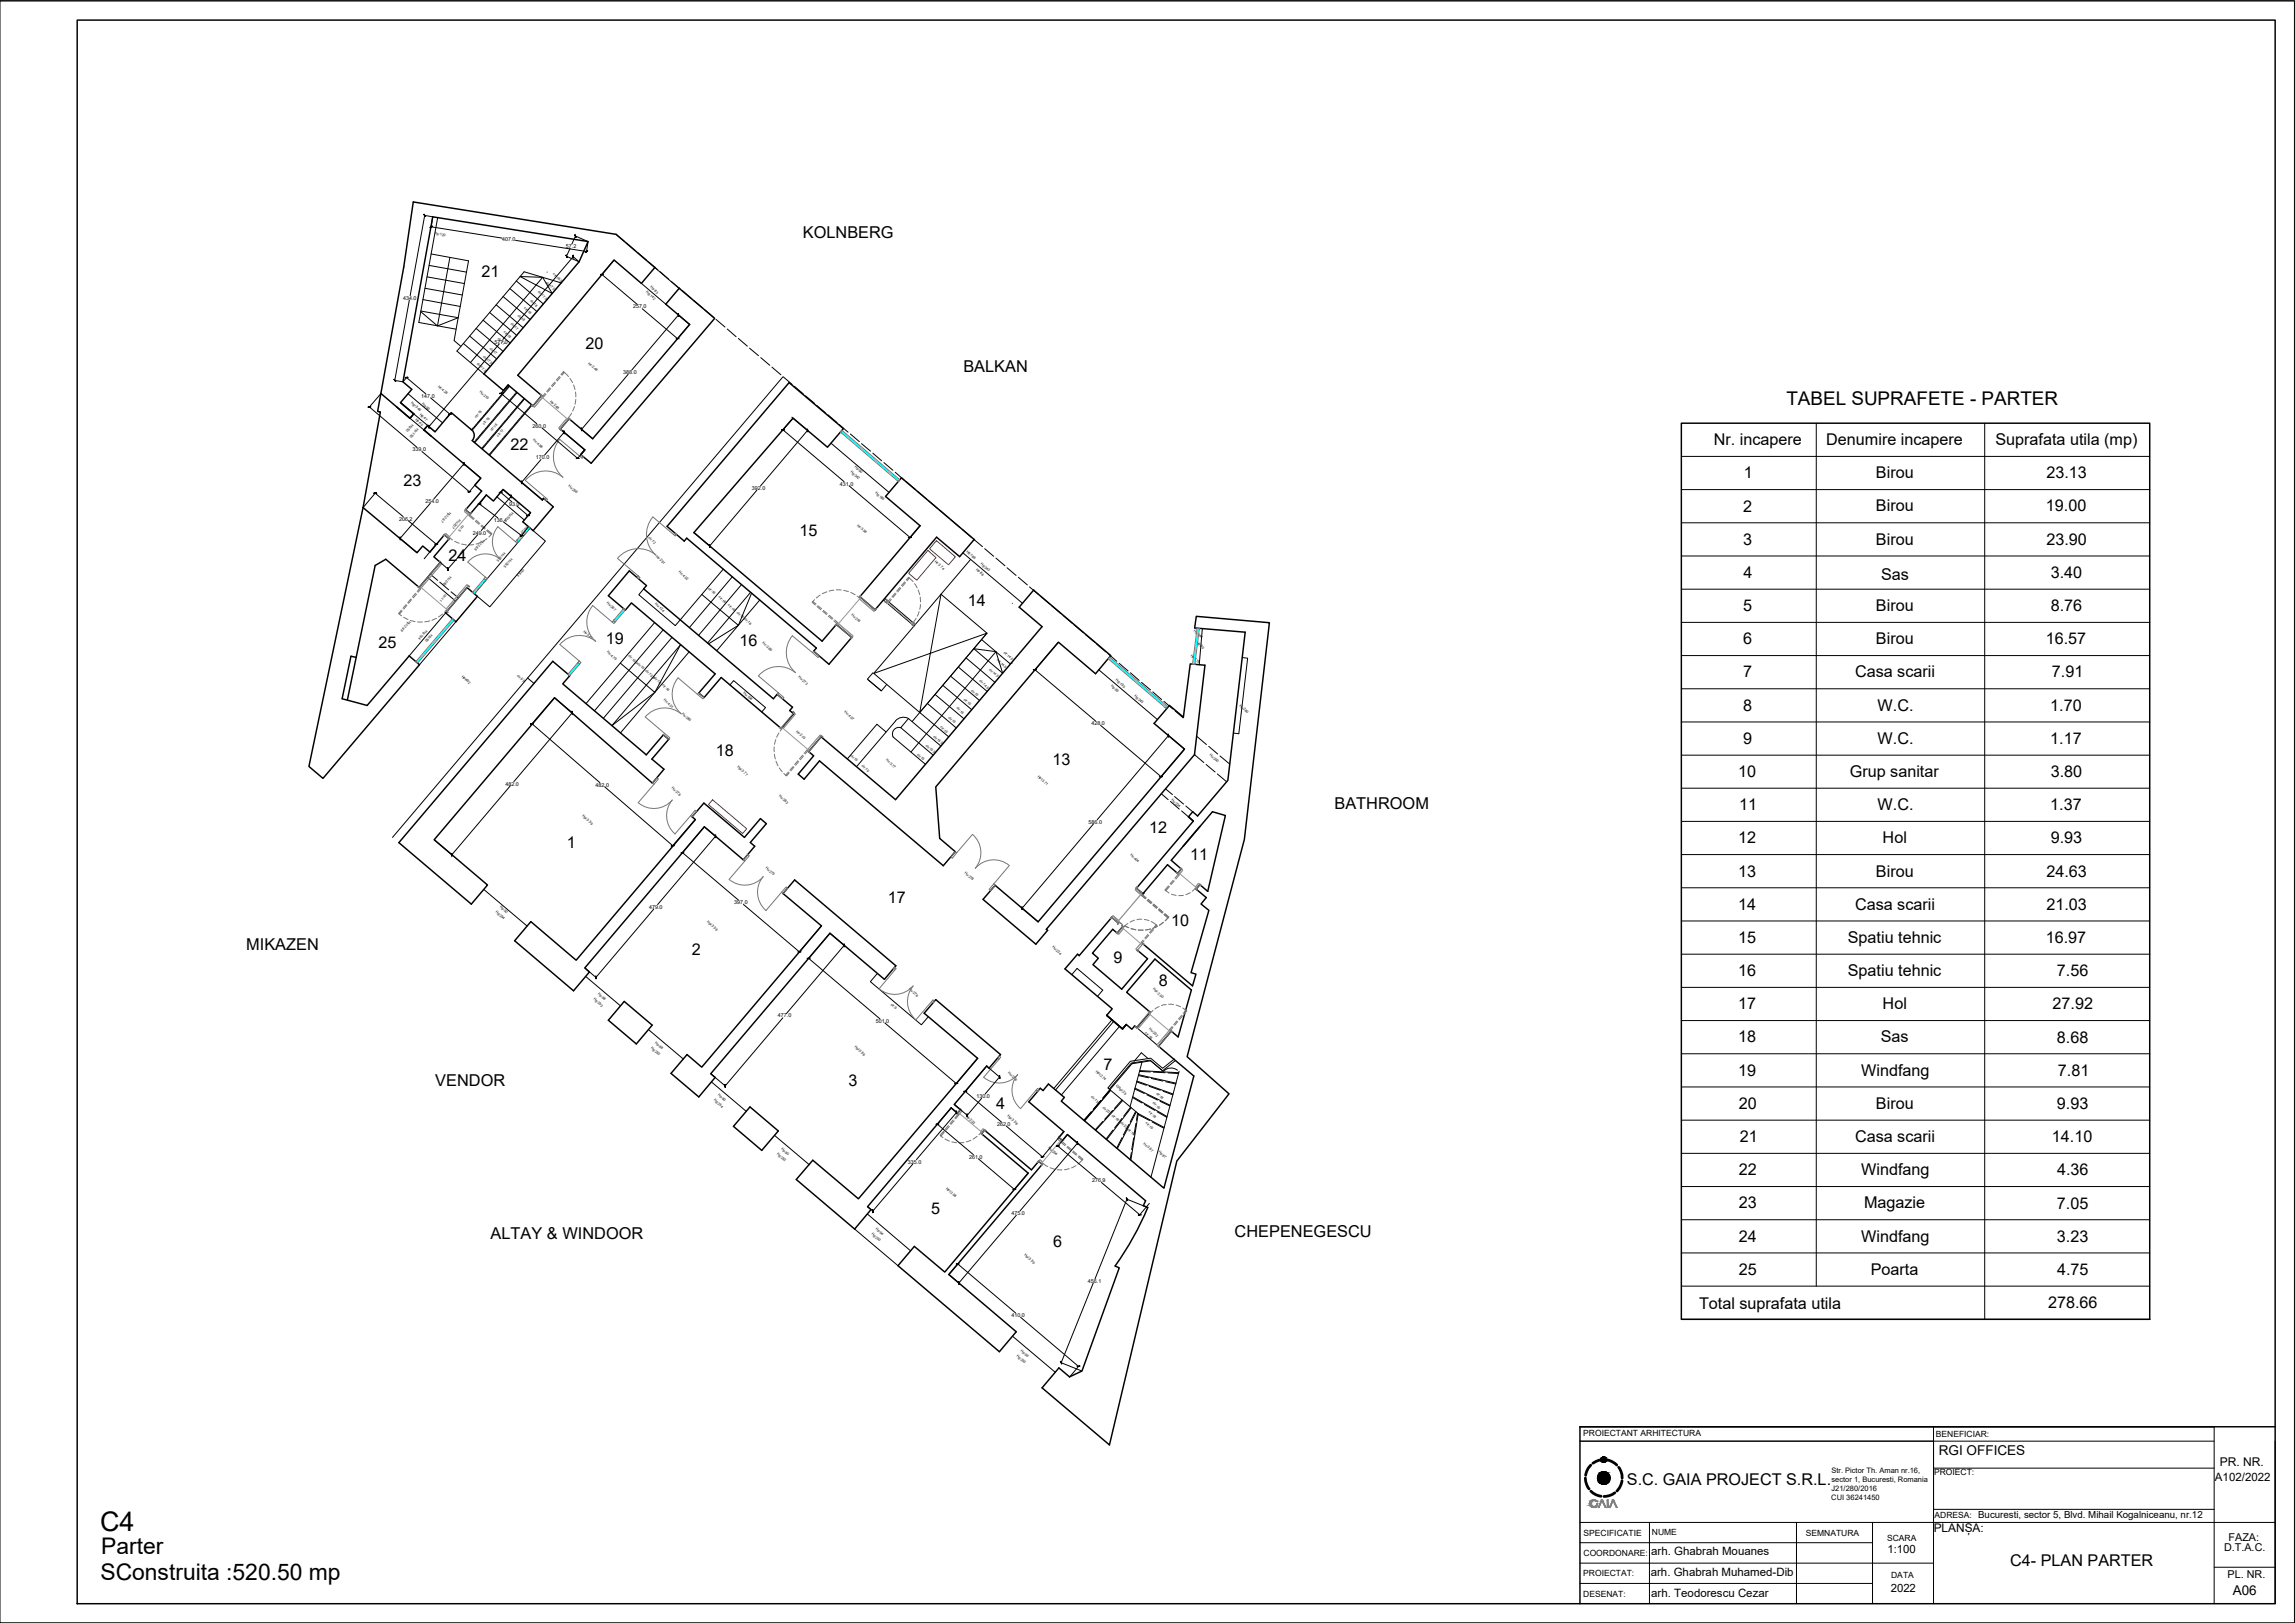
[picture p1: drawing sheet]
<svg xmlns="http://www.w3.org/2000/svg" width="594mm" height="420mm" viewBox="0 0 594 420" stroke-linecap="round" stroke-linejoin="round" font-family="sans-serif">
<defs><g id="words">
<text font-size="7" x="25.9" y="396.3">C4</text>
<g font-size="5.9">
<text x="26.2" y="402.3">Parter</text>
<text x="26" y="409.2">SConstruita :520.50 mp</text>
</g>
<text font-size="4.9" x="462.4" y="104.9">TABEL SUPRAFETE - PARTER</text>
<g font-size="4.2">
<text x="207.8" y="61.7">KOLNBERG</text>
<text x="124.7" y="71.8">21</text>
<text x="151.6" y="90.4">20</text>
<text x="249.4" y="96.3">BALKAN</text>
<text x="132.1" y="116.6">22</text>
<text x="443.6" y="115.2">Nr. incapere</text>
<text x="472.7" y="115.2">Denumire incapere</text>
<text x="516.5" y="115.2">Suprafata utila (mp)</text>
<text x="104.5" y="125.9">23</text>
<text x="451.4" y="123.8">1</text>
<text x="485.6" y="123.8">Birou</text>
<text x="529.7" y="123.8">23.13</text>
<text x="451.3" y="132.4">2</text>
<text x="485.6" y="132.4">Birou</text>
<text x="529.6" y="132.4">19.00</text>
<text x="206.9" y="138.8">15</text>
<text x="451.2" y="141">3</text>
<text x="485.6" y="141">Birou</text>
<text x="529.7" y="141">23.90</text>
<text x="116.1" y="145.3">24</text>
<text x="451.3" y="149.6">4</text>
<text x="530.9" y="149.6">3.40</text>
<text x="486.9" y="150.1">Sas</text>
<text x="250.6" y="156.9">14</text>
<text x="451.2" y="158.2">5</text>
<text x="485.6" y="158.2">Birou</text>
<text x="530.9" y="158.2">8.76</text>
<text x="98" y="167.6">25</text>
<text x="156.8" y="166.8">19</text>
<text x="191.4" y="167.3">16</text>
<text x="451.2" y="166.8">6</text>
<text x="485.6" y="166.8">Birou</text>
<text x="529.5" y="166.8">16.57</text>
<text x="451.2" y="175.3">7</text>
<text x="480.2" y="175.4">Casa scarii</text>
<text x="531.2" y="175.3">7.91</text>
<text x="451.2" y="183.9">8</text>
<text x="486" y="184">W.C.</text>
<text x="530.7" y="183.9">1.70</text>
<text x="185.3" y="195.8">18</text>
<text x="451.2" y="192.5">9</text>
<text x="486" y="192.6">W.C.</text>
<text x="530.7" y="192.5">1.17</text>
<text x="272.4" y="198.2">13</text>
<text x="449.9" y="201.1">10</text>
<text x="478.8" y="201.2">Grup sanitar</text>
<text x="530.9" y="201.1">3.80</text>
<text x="345.4" y="209.5">BATHROOM</text>
<text x="450.2" y="209.7">11</text>
<text x="486" y="209.8">W.C.</text>
<text x="530.7" y="209.7">1.37</text>
<text x="297.5" y="215.6">12</text>
<text x="146.7" y="219.4">1</text>
<text x="450" y="218.3">12</text>
<text x="487.3" y="218.3">Hol</text>
<text x="530.9" y="218.3">9.93</text>
<text x="308.1" y="222.8">11</text>
<text x="449.9" y="226.9">13</text>
<text x="485.6" y="226.9">Birou</text>
<text x="529.7" y="226.9">24.63</text>
<text x="229.8" y="233.9">17</text>
<text x="303.1" y="239.8">10</text>
<text x="449.9" y="235.5">14</text>
<text x="480.2" y="235.5">Casa scarii</text>
<text x="529.7" y="235.5">21.03</text>
<text x="63.7" y="245.9">MIKAZEN</text>
<text x="449.9" y="244.1">15</text>
<text x="478.3" y="244.1">Spatiu tehnic</text>
<text x="529.5" y="244.1">16.97</text>
<text x="179.1" y="247.1">2</text>
<text x="288.2" y="249.3">9</text>
<text x="300" y="255.3">8</text>
<text x="449.9" y="252.7">16</text>
<text x="478.3" y="252.7">Spatiu tehnic</text>
<text x="532.4" y="252.7">7.56</text>
<text x="449.9" y="261.3">17</text>
<text x="487.3" y="261.2">Hol</text>
<text x="531.3" y="261.3">27.92</text>
<text x="449.9" y="269.9">18</text>
<text x="486.9" y="269.9">Sas</text>
<text x="532.5" y="269.9">8.68</text>
<text x="112.7" y="281">VENDOR</text>
<text x="219.6" y="281.2">3</text>
<text x="285.7" y="276.9">7</text>
<text x="449.9" y="278.5">19</text>
<text x="481.8" y="278.5">Windfang</text>
<text x="532.7" y="278.5">7.81</text>
<text x="257.9" y="287.1">4</text>
<text x="450.1" y="287.1">20</text>
<text x="485.6" y="287">Birou</text>
<text x="532.5" y="287.1">9.93</text>
<text x="450.4" y="295.7">21</text>
<text x="480.2" y="295.7">Casa scarii</text>
<text x="531.2" y="295.7">14.10</text>
<text x="450.1" y="304.2">22</text>
<text x="481.8" y="304.2">Windfang</text>
<text x="532.5" y="304.3">4.36</text>
<text x="241" y="314.3">5</text>
<text x="450.1" y="312.8">23</text>
<text x="482.5" y="312.8">Magazie</text>
<text x="532.4" y="312.9">7.05</text>
<text x="127" y="320.7">ALTAY &amp; WINDOOR</text>
<text x="272.6" y="322.8">6</text>
<text x="319.6" y="320.3">CHEPENEGESCU</text>
<text x="450.1" y="321.4">24</text>
<text x="481.8" y="321.4">Windfang</text>
<text x="532.5" y="321.5">3.23</text>
<text x="484.3" y="330">Poarta</text>
<text x="450.1" y="330">25</text>
<text x="532.5" y="330">4.75</text>
<text x="439.8" y="338.9">Total suprafata utila</text>
<text x="530.1" y="338.6">278.66</text>
<text x="421.1" y="384.5">S.C. GAIA PROJECT S.R.L.</text>
<text x="520.4" y="405.4">C4- PLAN PARTER</text>
</g>
<g font-size="3.5">
<text x="501.9" y="376.6">RGI OFFICES</text>
<text x="578" y="413">A06</text>
</g>
<g font-size="3.1">
<text x="574.6" y="379.4">PR. NR.</text>
<text x="500.5" y="396.7">PLANȘA:</text>
</g>
<g font-size="3">
<text x="573.4" y="383.4">A102/2022</text>
<text x="427.4" y="402.6">arh. Ghabrah Mouanes</text>
<text x="427.3" y="408">arh. Ghabrah Muhamed-Dib</text>
<text x="427.4" y="413.6">arh. Teodorescu Cezar</text>
</g>
<g font-size="2.9">
<text x="488.6" y="402">1:100</text>
<text x="489.4" y="412.2">2022</text>
</g>
<g font-size="2.8">
<text x="575.7" y="401.5">D.T.A.C.</text>
<text x="576.9" y="398.8">FAZA:</text>
<text x="576.6" y="408.4">PL. NR.</text>
</g>
<text font-size="2.5" x="512.1" y="393.1">Bucuresti, sector 5, Blvd. Mihail Kogalniceanu, nr.12</text>
<g font-size="2.2">
<text x="409.8" y="371.7">PROIECTANT ARHITECTURA</text>
<text x="501.1" y="371.9">BENEFICIAR:</text>
<text x="500.6" y="381.9">PROIECT:</text>
<text x="500.8" y="392.9">ADRESA:</text>
<text x="409.9" y="397.6">SPECIFICATIE</text>
<text x="427.6" y="397.5">NUME</text>
<text x="467.4" y="397.6">SEMNATURA</text>
<text x="488.5" y="398.8">SCARA</text>
<text x="409.9" y="402.8">COORDONARE:</text>
<text x="409.8" y="413.3">DESENAT:</text>
<text x="409.8" y="408.1">PROIECTAT:</text>
<text x="489.5" y="408.5">DATA</text>
</g>
<g font-size="1.9">
<text x="474.1" y="381.3">Str. Pictor Th. Aman nr.16,</text>
<text x="474.1" y="383.7">sector 1, Bucuresti, Romania</text>
<text x="474" y="388.3">CUI 36241450</text>
<text x="474.1" y="386">J21/280/2016</text>
</g>
<g font-size="1.4">
<text x="130" y="62.4">407.0</text>
<text x="146.5" y="64.2">57.2</text>
<text x="104.4" y="77.6">434.0</text>
<text x="163.9" y="79.8">257.0</text>
<text x="128" y="88.9">577.0</text>
<text x="161.3" y="96.9">388.0</text>
<text x="109.1" y="103">147.0</text>
<text x="137.9" y="110.7">260.0</text>
<text x="106.8" y="116.8">339.0</text>
<text x="138.7" y="118.9">170.0</text>
<text x="217.4" y="125.7">431.0</text>
<text x="110.1" y="130.2">254.0</text>
<text x="131.8" y="130.9">93.0</text>
<text x="194.6" y="126.9">392.0</text>
<text x="103.3" y="134.7">206.2</text>
<text x="127.8" y="135">136.4</text>
<text x="122.4" y="138.4">249.0</text>
<text x="282.5" y="187.7">428.0</text>
<text x="130.8" y="203.4">482.0</text>
<text x="154.2" y="203.7">482.0</text>
<text x="281.8" y="213.3">586.0</text>
<text x="168" y="235.2">479.0</text>
<text x="190.1" y="234.1">397.0</text>
<text x="201.4" y="263.4">477.0</text>
<text x="226.7" y="264.8">501.0</text>
<text x="252.8" y="284.3">130.0</text>
<text x="258.1" y="291.5">262.0</text>
<text x="250.9" y="300">261.0</text>
<text x="235" y="301.2">335.0</text>
<text x="282.7" y="306.1">276.9</text>
<text x="261.8" y="314.5">475.0</text>
<text x="281.6" y="332.1">456.1</text>
<text x="261.8" y="341">410.0</text>
</g>
<g font-size=".9">
<text x="112.6" y="60.7" transform="rotate(10 112.6 60.7)">hp:120</text>
<text x="143.1" y="71" transform="rotate(43 143.1 71)">ctr:16.5</text>
<text x="137.2" y="77.9" transform="rotate(43 137.2 77.9)">ctr:18</text>
<text x="139.2" y="75.6" transform="rotate(43 139.2 75.6)">ctr:17.5</text>
<text x="141.2" y="73.2" transform="rotate(43 141.2 73.2)">ctr:17.5</text>
<text x="167.2" y="75.7" transform="rotate(43 167.2 75.7)">Hg:142</text>
<text x="168.3" y="74.4" transform="rotate(44 168.3 74.4)">Hp:83</text>
<text x="132.2" y="83.9" transform="rotate(43 132.2 83.9)">ctr:17</text>
<text x="133.9" y="81.7" transform="rotate(43 133.9 81.7)">ctr:18</text>
<text x="135.6" y="79.8" transform="rotate(43 135.6 79.8)">ctr:18</text>
<text x="128.8" y="87.8" transform="rotate(43 128.8 87.8)">ctr:17</text>
<text x="130.3" y="86.1" transform="rotate(43 130.3 86.1)">ctr:18</text>
<text x="123.4" y="94.2" transform="rotate(43 123.4 94.2)">ctr:17.5</text>
<text x="125" y="92.4" transform="rotate(43 125 92.4)">ctr:17.5</text>
<text x="126.7" y="90.3" transform="rotate(43 126.7 90.3)">ctr:17</text>
<text x="152.2" y="94.1" transform="rotate(43 152.2 94.1)">Hc:2.48</text>
<text x="113.3" y="100.1" transform="rotate(43 113.3 100.1)">Hc:4.26</text>
<text x="124.1" y="101.4" transform="rotate(43 124.1 101.4)">Hu:219</text>
<text x="106.3" y="104.3" transform="rotate(43 106.3 104.3)">Hgr:346</text>
<text x="108.6" y="107.3" transform="rotate(43 108.6 107.3)">Hg:47</text>
<text x="109.2" y="104.6" transform="rotate(43 109.2 104.6)">Hp:90</text>
<text x="142.3" y="104" transform="rotate(43 142.3 104)">Hu:248</text>
<text x="106.7" y="109.8" transform="rotate(134 106.7 109.8)">Hg:50</text>
<text x="107.4" y="108.6" transform="rotate(44 107.4 108.6)">Hp:40</text>
<text x="108" y="110.9" transform="rotate(133 108 110.9)">Hp:192</text>
<text x="123.3" y="108.2" transform="rotate(-47 123.3 108.2)">ctr:16</text>
<text x="125.3" y="109.9" transform="rotate(-47 125.3 109.9)">ctr:16</text>
<text x="127.3" y="111.6" transform="rotate(-47 127.3 111.6)">ctr:16</text>
<text x="129" y="113.1" transform="rotate(-47 129 113.1)">ctr:17</text>
<text x="138" y="113.9" transform="rotate(43 138 113.9)">Hc:4.88</text>
<text x="147.1" y="125.8" transform="rotate(43 147.1 125.8)">Hu:295</text>
<text x="220.1" y="122.2" transform="rotate(43 220.1 122.2)">Hg:242</text>
<text x="221.2" y="120.9" transform="rotate(43 221.2 120.9)">Hp:90</text>
<text x="226.5" y="127.6" transform="rotate(43 226.5 127.6)">Hg:185</text>
<text x="116.5" y="132.5" transform="rotate(134 116.5 132.5)">Hpl:2.67</text>
<text x="118.9" y="134.3" transform="rotate(133 118.9 134.3)">Hu:207</text>
<text x="119.8" y="135.9" transform="rotate(133 119.8 135.9)">ctr:5</text>
<text x="132.5" y="132.5" transform="rotate(133 132.5 132.5)">Hp:57</text>
<text x="136.3" y="136.1" transform="rotate(133 136.3 136.1)">Hu:271</text>
<text x="221.8" y="136.1" transform="rotate(43 221.8 136.1)">Hc:3.58</text>
<text x="125.1" y="139.7" transform="rotate(133 125.1 139.7)">Hpl:3.66</text>
<text x="130.5" y="142.9" transform="rotate(133 130.5 142.9)">Hu:345</text>
<text x="167.8" y="139.3" transform="rotate(43 167.8 139.3)">ctr:12</text>
<text x="250.1" y="142.8" transform="rotate(43 250.1 142.8)">Hg:186</text>
<text x="116.5" y="149.2" transform="rotate(133 116.5 149.2)">Hu:280</text>
<text x="132.3" y="144.4" transform="rotate(133 132.3 144.4)">Hu:255</text>
<text x="135.4" y="147.2" transform="rotate(133 135.4 147.2)">ctr:6.5</text>
<text x="169.8" y="144.1" transform="rotate(43 169.8 144.1)">Hu:291</text>
<text x="175.6" y="148.1" transform="rotate(43 175.6 148.1)">Hc:4.52</text>
<text x="241.9" y="145.4" transform="rotate(43 241.9 145.4)">Hc:3.74</text>
<text x="252.6" y="147.5" transform="rotate(43 252.6 147.5)">Hp:88</text>
<text x="253.8" y="146" transform="rotate(43 253.8 146)">Hg:243</text>
<text x="115.3" y="153.7" transform="rotate(133 115.3 153.7)">ctr:11</text>
<text x="183.3" y="152.4" transform="rotate(43 183.3 152.4)">ctr:16</text>
<text x="186" y="154.6" transform="rotate(43 186 154.6)">ctr:16</text>
<text x="106" y="160.7" transform="rotate(133 106 160.7)">Hpl:2.99</text>
<text x="157" y="156.2" transform="rotate(43 157 156.2)">Hu:267</text>
<text x="169.5" y="156.4" transform="rotate(43 169.5 156.4)">Hu:124</text>
<text x="188.4" y="156.7" transform="rotate(43 188.4 156.7)">ctr:16</text>
<text x="190.7" y="158.6" transform="rotate(43 190.7 158.6)">ctr:16 ctr:16</text>
<text x="220.3" y="159.2" transform="rotate(43 220.3 159.2)">Hu:216</text>
<text x="110.3" y="163" transform="rotate(133 110.3 163)">Hg:194</text>
<text x="111.6" y="164.1" transform="rotate(133 111.6 164.1)">Hp:90</text>
<text x="150.9" y="163.5" transform="rotate(43 150.9 163.5)">Hu:341</text>
<text x="197.3" y="166.5" transform="rotate(43 197.3 166.5)">Hc:3.69</text>
<text x="308.9" y="163.3" transform="rotate(43 308.9 163.3)">Hp:244</text>
<text x="309.7" y="166.4" transform="rotate(44 309.7 166.4)">Hg:90</text>
<text x="157.1" y="168.8" transform="rotate(43 157.1 168.8)">Hc:4.79</text>
<text x="162.6" y="169.9" transform="rotate(43 162.6 169.9)">ctr:15.5ctr:15</text>
<text x="167" y="173.7" transform="rotate(43 167 173.7)">ctr:15.5ctr:16</text>
<text x="256" y="173.4" transform="rotate(43 256 173.4)">ctr:14.5</text>
<text x="258.1" y="170.9" transform="rotate(43 258.1 170.9)">ctr:14.5</text>
<text x="259.8" y="169" transform="rotate(43 259.8 169)">ctr:14.5</text>
<text x="308.1" y="169.8" transform="rotate(43 308.1 169.8)">Hp:178</text>
<text x="119.4" y="175.1" transform="rotate(44 119.4 175.1)">Hpl492</text>
<text x="133.8" y="175" transform="rotate(44 133.8 175)">ctr:5.5</text>
<text x="171.4" y="177.4" transform="rotate(43 171.4 177.4)">ctr:16</text>
<text x="192.4" y="179.4" transform="rotate(43 192.4 179.4)">Hu:108</text>
<text x="206.6" y="175.3" transform="rotate(43 206.6 175.3)">Hu:273</text>
<text x="251.3" y="178.9" transform="rotate(43 251.3 178.9)">ctr:15</text>
<text x="253.5" y="176.3" transform="rotate(43 253.5 176.3)">ctr:14.5</text>
<text x="287.5" y="177.6" transform="rotate(44 287.5 177.6)">Hp:85</text>
<text x="288.8" y="176.1" transform="rotate(43 288.8 176.1)">Hg:190</text>
<text x="171.8" y="181.3" transform="rotate(43 171.8 181.3)">Hc:4.01</text>
<text x="176.5" y="184.8" transform="rotate(43 176.5 184.8)">Hu:280</text>
<text x="218.5" y="184.4" transform="rotate(43 218.5 184.4)">Hc:4.07</text>
<text x="245.4" y="185.8" transform="rotate(43 245.4 185.8)">ctr:15</text>
<text x="247.6" y="183.3" transform="rotate(44 247.6 183.3)">ctr:15</text>
<text x="249.4" y="181.1" transform="rotate(43 249.4 181.1)">ctr:15</text>
<text x="293.6" y="180.2" transform="rotate(43 293.6 180.2)">Hg:243</text>
<text x="320.8" y="182.7" transform="rotate(43 320.8 182.7)">Hu:280</text>
<text x="206" y="189.4" transform="rotate(43 206 189.4)">Hu:219</text>
<text x="241.6" y="190.7" transform="rotate(43 241.6 190.7)">ctr:15.5</text>
<text x="243.3" y="188.3" transform="rotate(43 243.3 188.3)">ctr:15</text>
<text x="220.1" y="195.6" transform="rotate(43 220.1 195.6)">ctr:15</text>
<text x="229.3" y="196.8" transform="rotate(43 229.3 196.8)">Hc:3.77</text>
<text x="237.3" y="195.4" transform="rotate(43 237.3 195.4)">ctr:15</text>
<text x="239.6" y="193.1" transform="rotate(43 239.6 193.1)">ctr:15.5</text>
<text x="313.1" y="195.5" transform="rotate(43 313.1 195.5)">Hu:390</text>
<text x="190.8" y="198.6" transform="rotate(43 190.8 198.6)">Hpl:3.77</text>
<text x="223" y="198.3" transform="rotate(43 223 198.3)">ctr:15</text>
<text x="268.6" y="201" transform="rotate(43 268.6 201)">Hpl:3.71</text>
<text x="173.8" y="204" transform="rotate(43 173.8 204)">Hu:276</text>
<text x="201.6" y="206.1" transform="rotate(43 201.6 206.1)">Hu:263</text>
<text x="303.1" y="207.1" transform="rotate(43 303.1 207.1)">Hu:224</text>
<text x="150.7" y="211.3" transform="rotate(43 150.7 211.3)">Hpl:3.59</text>
<text x="292.5" y="221.4" transform="rotate(44 292.5 221.4)">Hc:404</text>
<text x="198.1" y="224.7" transform="rotate(43 198.1 224.7)">Hu:275</text>
<text x="249.6" y="226" transform="rotate(43 249.6 226)">Hu:276</text>
<text x="128.3" y="236.1" transform="rotate(43 128.3 236.1)">Hg:254</text>
<text x="129.4" y="234.8" transform="rotate(44 129.4 234.8)">Hp:92</text>
<text x="183" y="238.7" transform="rotate(43 183 238.7)">Hpl:3.56</text>
<text x="272.3" y="245.2" transform="rotate(43 272.3 245.2)">Hu:224</text>
<text x="154.7" y="257.4" transform="rotate(43 154.7 257.4)">Hp:88</text>
<text x="235.2" y="256.1" transform="rotate(43 235.2 256.1)">Hu:276</text>
<text x="298.4" y="256.1" transform="rotate(43 298.4 256.1)">Hpl:2.50</text>
<text x="153.6" y="258.7" transform="rotate(43 153.6 258.7)">Hg:253</text>
<text x="230.5" y="260.1" transform="rotate(42 230.5 260.1)">ctr:9</text>
<text x="296.4" y="267.5" transform="rotate(43 296.4 267.5)">ctr:16</text>
<text x="297.4" y="266.4" transform="rotate(43 297.4 266.4)">Hu:202</text>
<text x="168.4" y="271.3" transform="rotate(43 168.4 271.3)">Hg:253</text>
<text x="169.5" y="270" transform="rotate(43 169.5 270)">Hp:88</text>
<text x="221.2" y="271.1" transform="rotate(43 221.2 271.1)">Hpl:3.66</text>
<text x="260.9" y="277.9" transform="rotate(43 260.9 277.9)">Hu:276</text>
<text x="283.6" y="277.4" transform="rotate(43 283.6 277.4)">Hpl:2.74</text>
<text x="288.8" y="281.2" transform="rotate(43 288.8 281.2)">GRpl:25</text>
<text x="184.7" y="284.9" transform="rotate(43 184.7 284.9)">Hg:254</text>
<text x="185.8" y="283.5" transform="rotate(43 185.8 283.5)">Hp:80</text>
<text x="282.4" y="284" transform="rotate(43 282.4 284)">ctr:13</text>
<text x="285.4" y="286.8" transform="rotate(43 285.4 286.8)">ctr:22</text>
<text x="297.3" y="288" transform="rotate(43 297.3 288)">ctr:18</text>
<text x="298.3" y="285.6" transform="rotate(43 298.3 285.6)">ctr:19</text>
<text x="299.3" y="283.1" transform="rotate(43 299.3 283.1)">ctr:18</text>
<text x="250" y="289.1" transform="rotate(43 250 289.1)">Hu:203</text>
<text x="260.7" y="288.9" transform="rotate(43 260.7 288.9)">Hpl:3.58</text>
<text x="287.7" y="288.8" transform="rotate(43 287.7 288.8)">ctr:18</text>
<text x="290" y="290.7" transform="rotate(43 290 290.7)">ctr:20 ctr:15</text>
<text x="296.5" y="290.8" transform="rotate(43 296.5 290.8)">ctr:19</text>
<text x="201.1" y="298.7" transform="rotate(43 201.1 298.7)">Hg:252</text>
<text x="202.2" y="297.4" transform="rotate(44 202.2 297.4)">Hp:80</text>
<text x="271.3" y="297.1" transform="rotate(43 271.3 297.1)">Hu:204</text>
<text x="296" y="296.1" transform="rotate(43 296 296.1)">Hc:3.67</text>
<text x="299.8" y="298.2" transform="rotate(44 299.8 298.2)">Hp:87</text>
<text x="244.8" y="307.7" transform="rotate(43 244.8 307.7)">Hpl:3.58</text>
<text x="225.6" y="319.4" transform="rotate(43 225.6 319.4)">Hg:253</text>
<text x="226.7" y="318.1" transform="rotate(43 226.7 318.1)">Hp:94</text>
<text x="265.1" y="324.9" transform="rotate(43 265.1 324.9)">Hpl:3.59</text>
<text x="263.1" y="351" transform="rotate(43 263.1 351)">Hg:253</text>
<text x="264.2" y="349.7" transform="rotate(43 264.2 349.7)">Hp:95</text>
</g>
</g></defs>
<!-- layer: #G_Vedere -->
<g fill="none" stroke="#000" stroke-width=".26">
<path d="M0 .2h593.9M0 .2h593.9v420h-593.9zM113.3 56.4l-4.9 27.1 9.7 1.7M109.5 77.6l9.6 1.7M110 74.6l9.7 1.8M110.5 71.7l9.7 1.7M111.1 68.7l9.6 1.7M111.6 65.7l9.7 1.8-3.7 20.7 1.7 1.5M116.5 66.6l-3.3 17.8-4.3-3.7M128.4 78.9l7 5.9M130.2 76.8l7 5.9M132 74.7l7 5.9"/>
<path d="M133.6 72.7l7.1 6M134.7 71.6l5.8 .2 2.5 4.2-8.4-4.4M140.5 71.8l-18.7 22.1M141.6 70.4h.1M145.3 73.2l-9.6-2.8-17.4 20.5 7 5.9M166 73.4l6.3 5.3M169.5 69.3l6.3 5.4M108.9 80.5l9.7 1.8-5.4 2.1M119.9 88.9l7.1 6M121.6 87l7 5.9M123.2 85l7.1 6M125.1 82.9l7 5.9"/>
<path d="M126.7 80.9l7.1 5.9M131.8 99.9l-.4 .3M131.9 100l-9.6 11.3M202.6 97.6l-101 119.2M105.6 101.9l9 7.6M106.1 108.3l3.6 3M107.1 107.1l3.6 3.1M122.5 110.8l-.3 .4M123 110.2l-.4 .5M123 114.1l-.3 .4M123.5 113.5l-.4 .5M123.5 109.6l-.4 .5"/>
<path d="M124 109.1l-.4 .4M124 113l-.4 .5M124.5 108.5l-.4 .4M124.5 112.4l-.4 .5M125 115.8l-.3 .3M125 111.8l-.4 .5M125 107.9l-.5 .5M125.4 115.2l-.3 .5M125.4 107.3l-.3 .5M125.5 111.3l-.4 .4M125.9 114.6l-.3 .5M125.9 110.7l-.3 .4"/>
<path d="M125.9 106.7l-.3 .5M126.4 114l-.4 .5M126.4 106.2l-.4 .4M126.4 110.1l-.3 .4M126.9 117.4l-.3 .3M126.9 113.5l-.4 .4M126.9 105.6l-.4 .4M127 109.5l-.5 .4M127.3 116.8l-.3 .5M127.4 112.9l-.4 .4M127.4 108.9l-.4 .5M127.4 105l-.4 .5"/>
<path d="M127.8 116.2l-.3 .5M127.9 112.3l-.4 .5M127.9 104.4l-.4 .5M127.9 108.3l-.3 .5M128.4 115.7l-.5 .4M128.4 111.7l-.4 .5M128.4 103.8l-.4 .5M128.4 107.7l-.4 .5M128.8 115.1l-.4 .4M128.9 111.1l-.4 .5M128.9 107.1l-.4 .5M128.9 103.3l-.4 .4"/>
<path d="M129.3 114.5l-.4 .5M129.4 110.6l-.4 .4M129.4 102.7l-.4 .4M129.4 106.6l-.4 .5M129.8 113.9l-.4 .5M129.9 110l-.4 .4M129.9 102.1l-.4 .4M129.9 106l-.4 .5M130.3 113.3l-.4 .5M130.4 109.4l-.4 .5M130.4 105.4l-.4 .5M130.4 101.5l-.4 .5"/>
<path d="M130.8 112.7l-.4 .5M130.9 108.8l-.4 .5M130.9 100.9l-.4 .5M130.9 104.8l-.4 .5M131.3 112.2l-.4 .4M131.4 108.2l-.4 .5M131.4 104.3l-.4 .4M131.4 100.3l-.4 .5M131.8 111.6l-.4 .5M131.8 107.7l-.4 .4M131.9 103.7l-.4 .4M132.3 111l-.4 .5"/>
<path d="M132.3 107.1l-.3 .4M132.4 103.1l-.4 .4M132.8 110.4l-.4 .5M132.8 106.5l-.4 .4M132.8 102.5l-.3 .5M133.3 109.9l-.4 .4M133.3 105.9l-.4 .5M133.3 101.9l-.3 .5M133.7 101.5l-.3 .3M133.8 109.3l-.5 .4M133.8 105.3l-.4 .5M133.9 101.6l-11 13"/>
<path d="M134.2 108.7l-.3 .4M134.3 104.7l-.4 .5M134.7 108.1l-.4 .5M134.8 104.2l-.4 .4M135.2 107.5l-.4 .5M135.3 103.6l-.4 .5M135.7 103.1l-.3 .4M135.7 106.9l-.4 .5M135.8 103.3l-11 12.9M136.2 106.3l-.4 .5M136.7 105.8l-.4 .5M137.2 105.2l-.4 .5"/>
<path d="M137.6 104.8l-.3 .3M137.7 104.9l-11 13M215.1 114.7l15 12.8M435.2 118.2h121.3M470.2 109.6v223.4M513.8 109.6v231.9M128.6 128.6l7.1 6M137.2 136.7l-14.4 17M138 137.4l3.2 2.7-14.4 17-3.2-2.7M435.2 126.7h121.3M435.2 135.3h121.3M110.7 149.5l7.2 6.1"/>
<path d="M115.4 158.7l-9.5 11.1M187.2 147.3l-12.4 14.7-9.4-8 1.2-1.6M189.6 149.3l-11.1 13.1M191.9 151.3l-11.1 13.2M194.3 153.3l-11.1 13.2M194.6 153.5l-3.5 8.4-9.4-8M196.7 155.3l-11.2 13.1M228.7 155.3l7.9 6.8M229 154.9l7.9 6.8M249.3 143.1l15.4 13.1M251.2 144.8l-25 29.5M262 156.2h.1"/>
<path d="M435.2 143.9h121.3M435.2 152.5h121.3M118 161l-9.4 11.1M160.6 171.7l8.9 7.5 6.7-12.3-17.8 20.9 11.1-8.6M169.5 161.2l-17.8 21M171.7 163.1l-17.8 20.9M173.9 165l-17.7 21M178.4 168.7l-17.8 21M188.9 177.3l1-1.1 8.3 7-1 1.1M191.1 161.9l-7.7 4.8M224.7 176l3.4 2.9M226 174.2l-1.5 1.6 3.6 3.1 1.4-1.7"/>
<path d="M226.2 174.3l29.3-10.4-17.4 20.5 5.5-30.6 11.9 10.1-17.4 20.5M226.2 174.3l11.9 10.1M242.1 179.8l7.5 6.3M244.1 177.4l7.4 6.3M246.1 175l7.5 6.4M248.1 172.7l7.5 6.3M250.1 170.3l7.5 6.4M254.1 165.6l7.5 6.3M257.8 168.7l1.7 5.6-7.4-6.4 5.7 .8-22 26M261.7 171.7h.1M284.4 173.4l15.2 12.9M311.2 162.7l-.8 9.4"/>
<path d="M321.6 170.2l1.4 .2-2.3 19.5-1.4-.1M435.2 161.1h121.3M435.2 169.7h121.3M435.2 178.3h121.3M229.4 189.5l-2.4-2-7.6 8.9M233.2 188.4a1.71 1.71 0 0 0-1.8 .5 1.71 1.71 0 0 0-.2 1.8l8.4 7.2M235.2 186l8.3 7.1M235.2 186l-2 2.4 8.4 7.1M235.2 186a2.73 2.73 0 0 0-3.4 .6l-10.1 11.9M238.1 184.4l7.5 6.4M238.1 184.4l-2 2.4M240.1 182.1l7.5 6.4"/>
<path d="M435.2 186.9h121.3M435.2 195.5h121.3M435.2 204h121.3M435.2 212.6h121.3M125.2 230.3l11.2 9.4M435.2 221.2h121.3M435.2 229.8h121.3M435.2 238.4h121.3M151.6 252.8l9 7.6M227.1 252l-1.8 2.1 13.2 11.2 1.8-2.1M277.5 252.3l1.3-1.6 6.7 5.6-1.4 1.6M435.2 247h121.3"/>
<path d="M435.2 255.6h121.3M167.9 266.5l9 7.7M287.8 264l-15 17.8M288.3 264.4l-15.1 17.8M289.8 265.7l-15.1 17.8M293 275.4l4.9-.8 3.2 2.8M293.2 275.2l-6 7M294.3 266l5.6 4.8M294.3 279.9l9.4 3.3M294.7 278.2l9.7 2.2M295 277.2l10.1 .5M295.6 275l-3.1 11.5"/>
<path d="M297.2 274l-1.8-1.5-1.9 2.3M304 274.2l-3.1 2.4-3-2.7-5.3 .8-5.8 6.9 .7 .6-6.7 8M304.3 274.5l-3.4 2.7-3.2-2.8-4.8 .8-5.8 6.7M304.8 277.1a2.65 2.65 0 0 0-3.6 .3M305.2 277.3l-7.3 27.4M435.2 264.2h121.3M435.2 272.8h121.3M184.1 280.1l9.1 7.6M200.5 293.9l9 7.6M287.3 282.1l7.3 6.2M290.6 284.9l-7 7.7M292.8 286.8l-6.3 8.2"/>
<path d="M293.2 283.9l8.9 5.2M293.8 281.7l9.1 4.4M294.1 287.9l-4.9 9.4M294.6 288.3l-1.9 12M294.6 288.3l6.8 3.6M435.2 281.4h121.3M435.2 290h121.3M435.2 298.6h121.3M221.2 318.2l11.3 9.5M224.5 314.3l11.2 9.5M435.2 307.2h121.3M435.2 315.8h121.3"/>
<path d="M435.2 324.4h121.3M435.2 333h121.3M262.1 345.9l11.1 9.4M435.2 341.5h121.3M0 420.2h593.9M593.9 420.2h.1"/>
</g>
<!-- layer: #G_Pereti -->
<g fill="none" stroke="#000" stroke-width=".38">
<path d="M20 5.2h568.9v410h-568.9zM169.5 69.3l-10-8.6-52.5-8.4-2.5 16.8-5.9 32.8M169.5 69.2l-3.5 4.2-7-6.1-25 29.9 6.2 5.2-2.2 2.7-6.5-5.4-1.2 1.4-5-4.3 24.6-29 2.3-5.3-40.2-6.4-7.7 42.7 2.3 2-2.9 3.4 3.4 2.9-1 1.2M184.9 82.3l-9-7.7-3.6 4.1 6.2 5.3-25.1 29.6-6.1-5.2-2.3 2.7 6.4 5.4-1.1 1.2M185 82.4l-32 37.5-2.7-2.2M204.3 99.1l14 11.9-4.1 4.8-8.9-7.6-25.7 29.7 33.2 28.1 3.7-4.3 4 3.3-5.9 7-4-3.4 .7-.8-33.5-28.5-.7 .8-4.4-3.8zM98.6 101.9l7.5 6.4M98.6 101.9l-.9 4.6 .8 .1-4.5 24.8M102.7 105.4l3.4 2.9M109.7 111.3l14.8 12.5-1.6 1.8 1.8 1.5-4.2 4.9 1.3 1 4.1-4.9 1.8 1.6 2.5-3 7.1 6-2 2.4 2.7 2.3 5.2-6.2-2.5-2.2-.3 .4-18.2-15.4a1.91 1.91 0 0 0 0-2.6M109.7 111.3l1.9 1.6M109.7 111.3l1-1.1 1.9 1.6 4.2-5 5.4 4.6"/>
<path d="M151.4 116.5l-1.1 1.2M435.2 109.6h121.3v231.9h-121.3zM94 131.4l13.9 11.7 1.5-1.7 1.9 1.5 3.7-4.4 1.2 1-3.9 4.6 1.7 1.5-5.5 6.5-8.6-7.3-2.8 1.6-7.2 34.8M94 131.4l-14 67 3.6 3.1 25-29.4-2.7-2.3-10.9 12.8-6.4-1.7 2.2-11 1.4 .3M252.2 139.7l-3.8 4.4-6-5-15.9 18.8-3.9-3.4 15.6-18.4-9-7.6 4.1-4.8 19 16M120.9 152.1l2.7 2.3-5.6 6.6-2.6-2.3zM162.9 147.8l4.4 3.8-.7 .8 33.6 28.5 1-1.2 3.9 3.4-.7 .8 1 .9-3.2 3.8-15.5-13.2-4.4 5.2-1.4-1.2 4.2-4.9-21.7-18.4-1.5 1.8-4.4-3.7zM267.6 152.7l-3.8 4.5 5.9 5-37.9 44.8-19.2-16.2-3.3 3.8 1.3 1.1-4 4.7 1.6 1.3 3.9-4.7 32.1 27.1 3.1-3.6-4.1-3.5-1-13.3 31.8-37.5 9.6 8.2 3.9-4.7-20-16.9M143.1 171.2l4.4 3.7-1.8 2.1 21.6 18.4 4.4-5.2 1.4 1.2-4.4 5.1 3.2 2.6-3 3.6-25.3-22.1-31.2 36.8 13.8 11.7-4.2 5-18.7-16zM306.3 185.6l-3.6-3-4 4.7 7.9 6.6-37.9 44.7-11.1-9.4-3.1 3.6 13.6 11.6 3.1-3.6-.4-.2 38.4-45.2 2.7-23.2-3.8-.3-1.8 13.8M306.3 219.1l7.6-9 3.3 1-4.6 19.7-2-1.8-1 1.2 2.7 2.2-1.4 1.6 2 1.7-4.6 16.1 1.3 .4-.9 3-12.8-10.9M307.6 211.5l1.3 1.1"/>
<path d="M308.9 212.6l-14.7 17.4 1.7 1.4 6.3-7.5 2.6 2.2 1-1.1-2.6-2.3 7.4-8.7M308.9 212.6l-1.3-1.1 1.1-1.4 1.3 1.1 7.8-9.2 4.5-38.3-13.1-1.1 .5-3 18.9 1.6-6.5 56.1-14.8 56.3 10.8 9.6-13.5 17.4-17.4 73.5-17.5-14.8 4.4-5.2 2.8 2.3 3.2-1.5 9.6-26.7-1.1-.5M137.4 238.6l11.7 10 30.9-36.4-.8-.7 3-3.6 10.5 8.9 4.1-4.9 1.6 1.3-4.2 4.9 1.2 1-3 3.5-10.1-8.6-30.9 36.6 1.2 1-4.1 4.9-15.3-13zM205.7 227.8l26.2 22.2-3 3.5-14.1-11.9-30.8 36.4 1.1 .9-4.2 5.1-7.2-6.1 4.1-4.9 3.9 3.3 30.9-36.6-9.9-8.4zM289.5 238.9l-1.7-1.4-8.4 9.9-.5-.4-3.2 3.8 12.2 10.4-1.4 1.6M290.6 239.9l-1.4 1.7-1.2-1-5.2 6.2 1.5 1.3-1.4 1.6 7.5 6.4 6.7-7.9-2.7-2.2M161.6 259.2l7.2 6.2-4.1 4.9-7.2-6.2zM242.2 258.8l16.8 14.2-3 3.5-.6-.5-8.4 9.9 1.6 1.4-.8 .9-1.6-1.4-21.6 25.6 .9 .7-4.3 5.1-15.1-12.8 4.3-5 11.8 9.9 30.9-36.3-13.9-11.7zM286.5 262.8l4.1 3.6 .9-1.2M286.5 262.8l4.1 3.6 .9-1.2 1.5 1.2 .7-.8 .6 .4 3.4-4-6.1-5.1 7.4-8.6 9.4 8-3.4 12.1-1.8-1.4-3.3 3.8 9.1 7.8-7.7 29-26.6-22.5M194.1 286.6l7.4 6.2-4.3 5-7.3-6.2zM254.8 292.6l12.2 10.3 1.9-2.2 .9 .7-24.2 28.5 17.5 14.9-4.4 5.1-26.2-22.2 4.2-5 7.9 6.6 21.5-25.6-12-10.2z"/>
<path d="M274.7 285l.8-.9-4.1-3.5-1.4 1.7-.7-.6-3 3.5 9.1 7.7-1.3 1.6 .9 .7 1.3-1.5 20.2 17.2-.5 1.2 1.1 .5-1.6 3.6-2.5 4.8-4.3 6.7M588.9 369.4h-179.9v45.8"/>
</g>
<!-- layer: Romanian LAYOUT -->
<g fill="none" stroke="#000" stroke-width=".26">
<path d="M409 369.4h91.5M409 373.1h164.2M500.5 373.1v42.1M573.2 369.4v45.8M588.9 373.1v42.1M409 399.4h75.7M427 394.1v21.1M465 394.1v21.1M484.7 394.1v21.1M500.5 394.1h88.4M500.5 380.1h72.7M500.5 390.7h72.7"/>
<path d="M409 409.9h75.7M409 404.7h91.5M573.2 405.7h15.7"/>
</g>
<!-- layer: PL-AREA-ANCOR -->
<path d="M409 373.1h91.5v21h-91.5" fill="none" stroke="#000" stroke-width=".26"/>
<!-- layer: CARTUS+chenar -->
<path d="M409 369.4h91.5" fill="none" stroke="#000" stroke-width=".26"/>
<!-- layer: SWE_Text -->
<path d="M500.5 369.4v21.3" fill="none" stroke="#000" stroke-width=".26"/>
<!-- layer: vedere -->
<path d="M411.8 379.3a4.1 4.1 0 0 0-1.3 2.6M415.2 377.9a4.1 4.1 0 0 0-2.9 .9M415.9 378a4.5 4.5 0 0 1 2.6 1.3M419 379.9a4.4 4.4 0 0 1 .9 2.8M410.4 382.7a4.6 4.6 0 0 0 1 2.7M411.8 386a4.5 4.5 0 0 0 2.6 1.4M418 386.5a4.5 4.5 0 0 1-2.8 .9M419.9 383.3a4.7 4.7 0 0 1-1.4 2.7" fill="none" stroke="#000" stroke-width=".72"/>
<g fill="#000" stroke="#000" stroke-width=".26">
<path d="M415 378.6h.3zM415 377.1h.2zM414.8 384.3h.7zM414.9 381h.4z"/>
<path d="M415 378.6h.2zM415 378.6h.2z"/>
<path d="M415 377.1l.3 .1zM415 377.1l.3 .1z"/>
<path d="M415 377.2h.4zM414.9 377.2h.5z"/>
<path d="M414.9 377.2h.6zM414.9 377.2h.6z"/>
<path d="M414.9 378.5h.5zM414.9 378.5l.4 .1z"/>
<path d="M414.9 377.2h.6zM414.8 377.2h.7z"/>
<path d="M414.9 378.5h.6zM414.9 378.5h.5z"/>
<path d="M414.8 377.2l.7 .1zM414.8 377.2l.7 .1z"/>
<path d="M414.8 378.5h.7zM414.8 378.5h.7z"/>
<path d="M414.7 377.3h.9zM414.7 377.3h.9z"/>
<path d="M414.7 378.5h.8zM414.7 378.5h.8z"/>
<path d="M414.7 377.3l1 .1zM414.7 377.3l1 .1z"/>
<path d="M414.7 378.4h.9zM414.7 378.4l.8 .1z"/>
<path d="M414.6 377.4h1.1zM414.6 377.4h1.1z"/>
<path d="M414.6 378.4h1.1zM414.6 378.4h1z"/>
<path d="M414.6 377.4l1.2 .1zM414.6 377.4l1.2 .1z"/>
<path d="M414.6 378.3h1.1zM414.6 378.3l1.1 .1z"/>
<path d="M414.5 377.5h1.3zM414.5 377.5h1.3z"/>
<path d="M414.5 377.5l1.3 .1zM414.5 377.5l1.3 .1z"/>
<path d="M414.5 378.2h1.3zM414.5 378.2h1.3z"/>
<path d="M414.5 378.2h1.3zM414.5 378.2l1.2 .1z"/>
<path d="M414.5 377.6l1.3 .1zM414.5 377.6l1.3 .1z"/>
<path d="M414.5 378.1h1.3zM414.5 378.1l1.3 .1z"/>
<path d="M414.4 377.7h1.4zM414.4 377.7h1.4z"/>
<path d="M414.4 377.7l1.4 .1zM414.4 377.7l1.4 .1z"/>
<path d="M414.4 377.8l1.4 .1zM414.4 377.8l1.4 .1z"/>
<path d="M414.4 377.9l1.4 .1zM414.4 377.9l1.4 .1z"/>
<path d="M414.4 378h1.4zM414.4 378h1.4z"/>
<path d="M414.4 378l1.4 .1zM414.4 378l1.4 .1z"/>
<path d="M414.4 378.1h1.4zM414.4 378.1h1.4z"/>
<path d="M414.8 384.3h.5zM414.9 384.3h.4z"/>
<path d="M414.9 381h.6zM414.8 381h.7z"/>
<path d="M414.8 381l.9 .1zM414.6 381.1h1.1z"/>
<path d="M414.6 381.1h1.2zM414.5 381.1h1.3z"/>
<path d="M414.6 384.2h1.1zM414.6 384.2l.9 .1z"/>
<path d="M414.5 381.1l1.5 .1zM414.3 381.2h1.7z"/>
<path d="M414.5 384.1h1.3zM414.5 384.1l1.2 .1z"/>
<path d="M414.3 381.2l1.8 .1zM414.3 381.2l1.8 .1z"/>
<path d="M414.3 384h1.7zM414.3 384l1.5 .1z"/>
<path d="M414.2 381.3l2 .1zM414.1 381.4h2.1z"/>
<path d="M414.2 384h1.9zM414.2 384h1.8z"/>
<path d="M414.1 381.4l2.2 .1zM414.1 381.4l2.2 .1h-2.3z"/>
<path d="M414.1 383.9h2.1zM414.1 383.9l2 .1z"/>
<path d="M414 381.5l2.4 .1zM414 381.5l2.4 .1h-2.5z"/>
<path d="M414 383.8h2.3zM414 383.8l2.2 .1z"/>
<path d="M413.9 381.6l2.7 .2zM413.9 381.6l2.7 .2h-2.8z"/>
<path d="M413.9 383.7h2.5zM413.9 383.7l2.4 .1z"/>
<path d="M413.8 381.8l2.8 .1zM413.8 381.8l2.8 .1h-2.9z"/>
<path d="M413.8 383.5h2.8zM413.8 383.5l2.6 .2z"/>
<path d="M413.7 381.9l3 .1zM413.7 381.9l3 .1h-3.1z"/>
<path d="M413.7 383.4h2.9zM413.7 383.4l2.9 .1z"/>
<path d="M413.6 382l3.1 .2v-.2zM413.6 382l3.1 .2h-3.1z"/>
<path d="M413.6 383.2l3 .2 .1-.2zM413.6 383.2l3 .2h-2.9z"/>
<path d="M413.6 382.2l3.2 .1zM413.6 382.2l3.2 .1h-3.2z"/>
<path d="M413.6 383.1h3.1zM413.6 383.1l3.1 .1z"/>
<path d="M413.6 382.3l3.2 .2v-.2zM413.6 382.3l3.2 .2h-3.3z"/>
<path d="M413.5 382.5l3.3 .2v-.2zM413.5 382.5l3.3 .2h-3.3z"/>
<path d="M413.5 382.8l3.3 .1v-.1zM413.5 382.8l3.3 .1h-3.2z"/>
<path d="M413.6 382.9l3.1 .2 .1-.2zM413.6 382.9l3.1 .2h-3.1z"/>
<path d="M413.5 382.7h3.3zM413.5 382.7l3.3 .1z"/>
</g>
<!-- layer: Logo -->
<g fill="#808080" stroke="#808080" stroke-width=".26">
<path d="M412.4 388.3h.3z"/>
<path d="M412.7 388.5h.5z"/>
<path d="M413 388.6h.3z"/>
<path d="M413.1 388.6l.1 .1z"/>
<path d="M413.1 388.6h.2z"/>
<path d="M411.6 389.6h.3z"/>
<path d="M412.3 390.2h.5z"/>
<path d="M414.6 388.3l.3 .2zM414.6 388.3l.3 .2h-.4z"/>
<path d="M414.7 388.5l1 1.8-.8-1.8zM414.7 388.5l1 1.8h-.2z"/>
<path d="M414.5 388.5l-.6 1.8 .8-1.8zM414.5 388.5l-.6 1.8h-.2z"/>
<path d="M417.5 388.3l.3 .2zM417.5 388.3l.3 .2h-.4z"/>
<path d="M417.6 388.5l1 1.8-.8-1.8zM417.6 388.5l1 1.8h-.2z"/>
<path d="M417.4 388.5l-.6 1.8 .8-1.8zM417.4 388.5l-.6 1.8h-.2z"/>
<path d="M416.1 388.3l.2 2v-2zM416.1 388.3l.2 2h-.2z"/>
<path d="M412.4 388.3h.4zM412.4 388.3h.4z"/>
<path d="M412.4 388.3h.5zM412.2 388.3h.7z"/>
<path d="M412.2 388.3l.8 .1zM412.2 388.4h.8z"/>
<path d="M412.2 388.4h.9zM412.1 388.4h1z"/>
<path d="M412.1 388.4l1 .1zM412.1 388.4l1 .1z"/>
<path d="M412 388.5h.6zM412 388.5h.5z"/>
<path d="M412.6 388.5h.6zM412.6 388.5h.6zM412.7 388.5h.5z"/>
<path d="M412 388.5h.5zM411.9 388.5h.4z"/>
<path d="M412.8 388.5h.4zM412.8 388.5h.4z"/>
<path d="M411.9 388.5h.4zM411.9 388.5h.3zM411.9 388.5h.3zM411.9 388.5h.3z"/>
<path d="M412.9 388.5l.4 .1zM412.9 388.5l.4 .1zM413 388.6h.3z"/>
<path d="M411.9 388.5h.3zM411.9 388.5l.2 .1z"/>
<path d="M411.8 388.6h.3zM411.8 388.6l.2 .1z"/>
<path d="M411.8 388.7h.2zM411.8 388.7h.1z"/>
<path d="M411.7 388.7h.2zM411.7 388.7l.2 .1z"/>
<path d="M411.6 388.8h.3zM411.6 388.8l.3 .1z"/>
<path d="M411.6 388.9l.2 .1zM411.6 388.9l.2 .1zM411.6 389h.2zM411.6 389h.2z"/>
<path d="M411.6 389l.2 .2v-.2zM411.6 389l.2 .2h-.2z"/>
<path d="M411.6 389.2h.2zM411.6 389.2h.2z"/>
<path d="M411.6 389.2l.2 .1zM411.6 389.2l.2 .1z"/>
<path d="M411.6 389.3l.2 .1zM411.6 389.3l.2 .1z"/>
<path d="M411.6 389.4l.2 .1zM411.6 389.4l.2 .1z"/>
<path d="M411.6 389.5l.3 .1zM411.6 389.5l.3 .1zM411.6 389.6h.3z"/>
<path d="M411.6 389.6l.3 .2zM411.6 389.6l.3 .2z"/>
<path d="M411.7 389.8h.3zM411.7 389.8h.3z"/>
<path d="M411.7 389.8h.4zM411.7 389.8h.4z"/>
<path d="M413.4 389.3l-.1 .6 .3-.6zM413.4 389.3l-.1 .6h-.2z"/>
<path d="M411.8 389.8l.4 .1zM411.8 389.8l.4 .1z"/>
<path d="M411.8 389.9h.4zM411.8 389.9h.4z"/>
<path d="M413.1 389.9h.2zM413 390h.3z"/>
<path d="M411.9 389.9l.4 .1zM411.9 389.9l.4 .1z"/>
<path d="M413 390h.3zM412.8 390h.4zM412.8 390h.4zM412.8 390h.4z"/>
<path d="M412.8 390l.4 .1zM412.7 390.1h.5z"/>
<path d="M411.9 390l.6 .1zM411.9 390l.6 .1z"/>
<path d="M412.7 390.1h.5zM412.6 390.1h.6z"/>
<path d="M411.9 390.1h.7zM411.9 390.1h.7z"/>
<path d="M411.9 390.1h1.3zM411.9 390.1h1.3z"/>
<path d="M412 390.1h1.2zM412 390.1h1.1z"/>
<path d="M412.1 390.1h1zM412.1 390.1h.9z"/>
<path d="M412.1 390.1h.9zM412.1 390.1l.8 .1z"/>
<path d="M412.2 390.2h.7zM412.2 390.2h.6z"/>
<path d="M412.3 390.2l.4 .1zM412.5 390.3h.2z"/>
</g>
<path d="M413.1 389.9l.3-.6h.2l-.4 .7M413.3 388.6l-.1 .1a.83 .83 0 0 0-1.1-.1 .83 .83 0 0 0-.1 1.2 .83 .83 0 0 0 1.1 .1M413.3 388.6a.99 .99 0 0 0-1.4-.1 .99 .99 0 0 0 0 1.4 .99 .99 0 0 0 1.4 .1M414.6 388.3h.2l.9 2h-.2l-.8-1.8-.8 1.8h-.2zM416.1 388.3h.2v2h-.2zM417.5 388.3h.2l.9 2h-.2l-.8-1.8-.8 1.8h-.2z" fill="none" stroke="#808080" stroke-width=".26"/>
<!-- layer: #G_Vedere -->
<path d="M242.4 140l4.9 4.1-1.8 2.1-4.9-4.1zM240.2 142.5l2.1 1.9-5 5.8-2.1-1.8zM184.4 207l8.9 7.5-1.1 1.3-8.8-7.5z" fill="none" stroke="#f00" stroke-width=".26"/>
<!-- layer: #G_Ascuns -->
<g fill="none" stroke="#000" stroke-width=".26">
<path d="M159.5 60.7l2.1 1.7M162.1 62.9l2.4 2M165.1 65.4l2.2 2M167.9 67.9l2.4 2M170.9 70.3l2.2 2M173.7 72.8l2.4 2M176.7 75.3l2.2 2M179.5 77.8l2.4 1.9M182.5 80.2l2.2 2M185.3 82.7l2.4 2M188.3 85.2l2.2 2M191.1 87.6l2.4 2"/>
<path d="M194 90.1l2.3 2M196.9 92.6l2.4 2M199.8 95l2.3 2M202.7 97.5l2.4 2M205.6 100l2.3 2M208.5 102.5l2.4 1.9M211.4 104.9l2.3 2M214.3 107.4l2.4 2M217.2 109.9l2.3 2M220.1 112.4l2.4 1.9M223 114.9l2.3 1.9M225.9 117.3l2.3 2"/>
<path d="M228.8 119.8l2.3 2M231.7 122.3l2.3 1.9M234.6 124.7l2.3 2M237.5 127.2l2.3 2M240.4 129.7l2.3 2M243.3 132.1l2.3 2M246.2 134.6l2.3 2M249.1 137.1l2.3 2M252 139.6l2.3 1.9M111.4 148.6l1.9 1.6M113.8 150.7l2.4 2M116.8 153.2l1.9 1.6"/>
<path d="M254.9 142l2.3 2M257.8 144.5l2.3 2M260.7 147l2.3 2M263.6 149.4l2.3 2M266.5 151.9l2.3 2M269.4 154.4l2.3 2M272.3 156.8l2.3 2M275.2 159.3l2.3 2M136.6 175.5l1.6 1.4M278.1 161.8l2.3 2M281 164.3l2.3 1.9M283.9 166.8l2.3 1.9"/>
<path d="M286.8 169.2l2.3 2M289.7 171.7l2.3 2M292.6 174.2l2.3 1.9M295.5 176.7l2.3 1.9M298.4 179.1l2.3 2M301.3 181.6l2.3 2M304.2 184.1l2.1 1.7M309.2 195.4l2.4 2M309.8 190.6l2.5 2.1M312.2 197.9l2.3 2M312.9 193.2l2.3 2M315.8 195.7l2.5 2.1"/>
<path d="M300.6 205.5l1.8 1.5M301.7 204.2l1.8 1.5M303 207.5l2.3 2M304 206.2l2.4 2M305.9 209.9l1.7 1.6M307 208.7l1.7 1.4M315.1 200.4l2.4 2M294.7 278.4l2.6 .6M295 277.4l2.8 .1M298 279.2l3 .7M298.5 277.5l3.1 .2M302.3 277.7l2.8 .2"/>
<path d="M282.5 287.8l-1.9 2.2M284.9 284.9l-1.9 2.3M285.5 290.3l-2 2.2M287.3 282.1l-1.8 2.2M288 287.5l-2 2.3M288.1 292.6l-1.8 2.3M290.4 289.6l-1.9 2.4M290.4 294.5l-1.3 2.8M290.4 284.7l-1.9 2.2M292.2 291.1l-1.4 2.7M292.7 286.6l-1.8 2.4M292.9 298.4l-.4 1.9"/>
<path d="M293.1 284.1l2.5 1.4M293.5 294.6l-.6 3M293.7 281.9l2.5 1.2M294 287.7l-1.4 2.7M294 290.8l-.5 3M294.2 280.1l2.6 .9M294.5 288.2l-.3 1.9M294.6 288.5l3 1.6M296.2 285.9l2.7 1.5M296.9 283.4l2.7 1.4M297.5 281.2l2.9 1M298.2 290.4l3 1.7"/>
<path d="M299.6 287.8l2.4 1.5M300.3 285.1l2.5 1.2M301.1 282.5l2.5 .9M301.8 280l2.6 .6"/>
</g>
<g fill="none" stroke="#767676" stroke-width=".26">
<path d="M143.6 98.9l-.9 1M143.8 99.1l-.8 1M144.8 97.5l-.8 .9M145 97.7l-.8 .9M145.2 97l.7-.8 .2 .2-.6 .8M146.1 96.4l1.1 1.1M147.5 98l.7 1.1M148.5 99.7l.3 1.1M137.5 104.9l.2-.1 .3 .4zM140 102l.3 .5-.4-.3zM140.2 102.4l.3 .2-.2 .2 .1 .2-2.1 2.4-.3-.3zM140.2 102.4l.3 .2"/>
<path d="M141.1 101.8l-.6 .8 .2 .2 .7-.8M142.3 100.4l-.8 .9M142.6 100.6l-.9 .9M144.8 111.1l.1-.1 .5 .3-.2 .2zM144.9 113.7l5.3 4.5 .4-.3 .4 .4-.3 .4-.5-.5M144.9 113.7a7 7 0 0 0 .8 9.9M146.7 108.3l.2 .2 .2-.3 .2 .2-2.3 2.7-.3-.3zM147.3 108.2l.3 .5-.4-.4zM148 107l-.9 1.2M148.7 105.2l-.4 1.2M149 101.5l.1 1.2M149.1 103.4l-.3 1.2"/>
<path d="M217.6 111.8l.3-.4 .2 .2-.3 .5-.2-.3 14.9 12.8M217.9 111.4l14.8 12.6M115 138.3l-.2 .5-.2-.1zM115.4 138.1l.9 .8-.1 .2 .3 .2-.3 .2-1.2-1zM116.3 139.4l.2 .1-.4 .4-.1-.1zM116.5 139.3l.6 .5M120.5 132l1.3 1-.3 .3-.2-.2-.1 .1-1-.8zM120.6 131.6l.2 .1-.4 .4-.1-.1zM121.8 133l-.3 .3M122 132.7l.1 .1-.3 .4zM122.8 134.3l-1.3-1-.1 .2 1.2 1M123 134.9l1 .8"/>
<path d="M123.2 134.7l1 .8M124.5 136.1l1 .8M124.7 135.9l.9 .8M126.1 139.4l-1.1 .7M126.2 137.2l1.1 1-.1 .2-1.3-1M127.2 138.4l-.7 .6M128.9 136.4l4.5 3.9 .4-.4 .4 .4-.3 .3-.5-.3M128.9 136.4a6 6 0 0 0 .6 8.4 6 6 0 0 0-8.4 .7l4.5 3.9-.3 .4 .5 .4 .4-.4-.6-.4M133.9 139.7l.5 .3-.2 .3-.4-.4zM136 124.4l5.2 4.4-.3 .4 .5 .4 .3-.4-.5-.4M136.6 136.6l.2-.2 .4 .3-.2 .2zM136.8 136.4l-3.1 3.5"/>
<path d="M137 136.9l-2.8 3.4M145.7 123.6a6.9 6.9 0 0 0-9.7 .8M169 133.8l5.4 4.6 .3-.4 .4 .4-.3 .4-.4-.4M169 133.8a7 7 0 0 0 .8 9.9 7 7 0 0 0-9.9 .8M232.7 124l.2 .2-.4 .5-.2-.2zM103.4 159l.6 .4M103.9 157.9l-.7 .9 .2 .2 .7-.8M104.5 159.8l1.1 .6M105.1 156.5l-.8 1M105.3 156.7l-.8 1M106.3 155.1l-.8 .9M106.6 155.2l-.9 1"/>
<path d="M107.6 153.6l-.8 1M107.8 153.8l-.8 1M108 153.1l.7-.8 .2 .1-.7 .9M108.2 151.8l.4 .3-.1 .2-.4-.4zM108.5 152.1l.2 .2M113.7 145.3l.1-.1 .4 .4zM114 145.6l.3 .3-5.2 6.2-.2-.1-.2 .3-.2-.2zM114.6 159l-1.1 .7M115.5 158l-.5 .5M115.6 158.1l.4 .4v.1l-.5-.4zM117.7 140.1l1.2 .5M119.5 140.8l1.2 .3"/>
<path d="M120.9 151.4l.3 .3-5.5 6.5-.2-.2 .2-.2-.2-.2zM121.2 151.5l.4 .3-.1 .2-.4-.4zM122.6 141l-1.2 .1M124.4 140.4l-1.2 .4M125.3 149.8l-3 3.5 .3-.2 .4 .4-.2 .2-.5-.4M125.3 149.8l.5 .4-.2 .2-.4-.4zM125.6 150.4l-2.8 3.3M159.9 144.6l5.3 4.5-.3 .4 .5 .4 .3-.4-.5-.4M161.4 157.6l.5 .3-.2 .3-.5-.4zM161.4 157.6l-2.6 3.1 .2-.3 .4 .4-.2 .2-.4-.3M161.7 158.2l-2.5 2.8M210.9 155.2l-.5 .5"/>
<path d="M211.2 156.4l-.8-.7-.2 .2 .8 .7M211.5 157l1 .9M211.7 156.8l1 .8M212.3 154.1l-1 .7M213 158.2l1 .9M213.1 158l1 .8M214 153.2l-1.1 .5M214.4 159.5l1 .8M214.6 159.3l1 .8M215.9 152.8l-1.3 .2M216.5 152.7h1.3M218.4 152.8l1.2 .4"/>
<path d="M220.2 153.4l1.2 .6M221.9 154.3l.5 .4M222.6 154.5l3.9 3.4-.3 .3-3.7-3.1 .1-.2-.2-.2zM222.7 154.1l.1 .1-.3 .4zM226.8 157.5l.1 .1-.3 .5-.2-.2zM229 155.6l.4 .4v.1l-.5-.4zM229.4 155.1l.4 .5-.4-.4zM229.7 155.5l.2 .2-.2 .5-.4-.3zM229.7 155.5l.2 .2M230.5 155l-.6 .7 .2 .2 .6-.7M231.7 153.5l-.8 1M231.9 153.7l-.8 1"/>
<path d="M233 152.1l-.9 .9M233.2 152.3l-.8 .9M234.2 150.6l-.9 1M234.4 150.8l-.8 1M234.6 150.2l.6-.8 .2 .2-.6 .7M235.4 149.6l.9 1M236.7 151.1l.7 1.1M237.7 152.7l.4 1.3M237.9 158.3l-.5 1.2M238.2 154.6l.1 1.2M238.3 156.5l-.2 1.2M106.2 160.6l1.2 .3"/>
<path d="M107.8 171l.5 .5-.2 .2-.5-.4zM108.1 161h1.2M111.2 160.7l-1.3 .3M113 160.1l-1.2 .5M117.1 160.1l.5 .5-.2 .2-.5-.4 .2-.3-9.4 11.2M117.6 160.6l-9.3 10.9M144.9 166.8l5 4.3-.3 .4 .5 .4 .3-.4-.5-.4M149.6 171.5l.5 .4-.2 .2-.5-.4zM149.6 171.5l-2.6 3 .2-.2 .5 .4-.2 .2-.5-.4M149.9 172.1l-2.4 2.8M158.5 161l.4 .4 .3-.4-.4-.3-.3 .3-5-4.2a6.6 6.6 0 0 0 .7 9.3 6.6 6.6 0 0 0-9.3 .7M175.5 175.5l5.1 4.2 .3-.3 1.4 1.2-.4 .3-1.3-1.2"/>
<path d="M175.6 175.5a6.6 6.6 0 0 0 .7 9.2M196.3 175l5.2 4.4-.3 .3 1.4 1.3 .3-.4-1.4-1.2M205.1 164.6l5.2 4.4 .3-.4 1.4 1.2-.2 .4-1.5-1.2M205.2 164.5a6.9 6.9 0 0 0 .7 9.7 6.8 6.8 0 0 0-9.6 .8M216.1 160.5l.8 .7-.2 .2-.8-.7M216.1 161.8l.5-.3-.4 .5zM216.7 161.4l-.2 .3M216.7 161.4l.2 .2 .1-.1 3.8 3.1-.3 .4-4-3.3zM220.6 164.9l.1 .1-.4 .4zM236 161.3l.2 .1 .1-.2 .3 .2-.3 .4-.4-.3zM236.1 161.8l.1-.1 .4 .3-.1 .1zM236.6 161.2l.3 .4-.4-.3z"/>
<path d="M237.2 160.1l-.9 1.1M286.9 170.5l14.9 12.8M287.2 170.1l.3 .2-.4 .4-.2-.1zM287.2 170.1l14.8 12.6M309.8 162.9l-1.1 9.1M309.9 162.6l.6 .1-.1 .3-.6-.1zM310.5 162.7l-1.2 9.3v-.3h-.6v.3h.6M176.3 184.8a6.6 6.6 0 0 0-9.3 .8l5 4.3-.3 .3 1.4 1.2 .3-.4-1.4-1.1M200.4 193.3v1.3M200.4 195.2l.3 1.3M200.8 191.5l-.3 1.2M200.9 197.1l.5 1.1"/>
<path d="M201.6 189.7l-.6 1.2M201.7 188.4l.1-.1 .5 .3-.2 .1zM201.7 198.8l.8 1M202.4 188.7l-.4 .5M204.1 199.9l-.7 .8 .2 .2 .7-.8M205.3 184.2l.4 .3-.1 .2-.4-.4zM205.3 198.4l-.8 1M205.5 184.5l.4 .4-3.2 3.7-.1-.1-.2 .2-.3-.2zM205.5 198.6l-.8 1M206.5 196.9l-.8 1M206.8 197.1l-.8 1M207.8 195.5l-.9 1"/>
<path d="M208 195.7l-.8 1M208.2 195l.7-.8 .2 .2-.7 .8M209.1 194.4l.2 .2M209.2 194.5l.4 .3-.1 .1-.4-.3zM212.3 190.3l.4 .3-3.4 4-.2-.2 .2-.3-.2-.1zM212.6 190.5l.5 .3-.1 .1zM302 182.7l.2 .2-.4 .4-.2-.2zM169.2 203.1l1.2-1.4-.3-.4-1.2 1.4 .3 .4-4 4.7a6.3 6.3 0 0 0 8.8-.7 6.3 6.3 0 0 0 .7 8.8l4.1-4.7 .4 .3 1.1-1.4-.4-.3-1.1 1.4M202.9 200.2l.5 .5M251.7 216a6.2 6.2 0 0 1 .7 8.8M251.7 216l-4.1 4.8-.3-.3-1.2 1.4 .4 .3 1.1-1.4M192.8 222.9l1.2-1.4-.4-.3-1.2 1.4 .4 .3-4.1 4.8"/>
<path d="M197.6 227a6.2 6.2 0 0 1-8.8 .7M197.6 226.9a6.2 6.2 0 0 0 .7 8.8M202.3 231l1.2-1.4 .4 .4-1.2 1.3-.4-.3-4.1 4.8M261.2 224.1l-4 4.8 .4 .3-1.2 1.4-.4-.3 1.2-1.4M261.3 224.1a6.2 6.2 0 0 0-8.8 .7M287.8 237.3l.1 .1-.4 .4-.1-.1zM288.1 237.1l1.5 1.2-.2 .2 .3 .2-.2 .2-1.7-1.4zM289.6 238.8l.1 .1-.4 .4-.1-.1zM289.7 238.7l.8 .6M290.3 239.6l.5 .3-.1 .1zM290.6 239.9l.2 .2-.1 .2 .1 .1-1.2 1.5-.4-.3zM291 239.6l1.2 .6"/>
<path d="M292 239.1l-1.2 1M293.7 238.2l-1.2 .5M294.2 230l1.7 1.4-.2 .2-.3-.2-.1 .2-1.4-1.3zM294.3 229.5l-.2 .5h-.1zM295.6 238l-1.3 .1M295.9 231.4l-.2 .2M296.1 231.1h.1l-.3 .5zM296.2 238l1.2 .3M296.7 232.5l-1-.9-.2 .2 1 .9M297 233.1l.9 .8M297.2 232.8l1 .9M298 238.5l1.3 .9"/>
<path d="M298.4 234.3l1 .8M298.6 234.1l1 .8M298.8 240l.5-.6 .2 .2-.5 .6M299.6 239.8l-1.2 .5M299.9 235.5l1 .8M300.1 235.3l.9 .8M301.2 238.8l-1.1 .7M301.5 236.6l1.1 .8-.3 .2-1-.8M301.8 230.6l.8 .6M302.3 237.6l-.7 .8M302.5 229.3l-1 1.1 .3 .2 .9-1.1M303.2 231.5l1.3 .3"/>
<path d="M303.7 227.9l-.8 .9M304 228l-.9 1M304.1 227.4l1-1.1 .2 .2-.9 1.1M304.4 225.9l.5 .3-.1 .1zM304.8 226.1l.3 .2M305.5 224.7l.1-.1 .4 .3-.1 .1zM305.8 225l.4 .3-.8 .9-.1-.1-.2 .2-.3-.2zM306.3 231.8l-1.2 .1M308.1 231.1l-1.1 .5M309.4 230.2l.5 .2-.1 .1zM309.4 230l-.8 .7M310.2 228.7l.4 .3-1 1.2-.2-.2 .2-.3-.1-.1z"/>
<path d="M310.5 228.9l.1-.1 .4 .4-.1 .1zM231.6 251.2l.4-.5-.4-.3-.4 .5 .4 .3-4.1 4.8M236.3 255.2a6.2 6.2 0 0 1-8.8 .7M236.4 255.2a6.2 6.2 0 0 0 .7 8.8M241.1 259.3l.4-.5 .4 .4-.4 .4-.4-.3-4 4.7M288.9 241.3l.4 .3-.1 .2-.4-.4zM292.8 240.4l1.2 .3M294.2 246l.1-.1 .5 .4-.2 .1zM294.6 240.7l1.3 .1M295.3 244.3l.1 .1 .3-.3 .2 .2-1.5 1.7-.4-.3zM295.7 244.1l.2 .2M295.7 244.3l.2-.2 .4 .4-.1 .1z"/>
<path d="M295.9 243.4l-.5 .6 .3 .1 .5-.6M297.1 241.9l-.8 1M297.4 242.1l-.9 1M297.8 240.5l-1.3 .2M298.4 240.5l-.8 .9M298.6 240.7l-.8 .9M302.5 260l1.3 .1M258.7 274.2l.3-.5-.3-.3-.4 .5 .4 .3-4.1 4.7M263.4 278.2a6.2 6.2 0 0 1-8.8 .7M263.4 278.2a6.2 6.2 0 0 0 .8 8.8M293.9 265.7l.3 .5-.4-.3zM297.2 261.8l.5 .3-.1 .1z"/>
<path d="M297.5 262.1l.2 .2-.2 .2 .2 .1-3.1 3.7-.4-.3zM298.4 261.5l-.7 .8M299.8 270.7l.3 .5-.4-.4zM300.1 260.6l-1.1 .6M301.9 260.1l-1.2 .2M302.6 266.8l.2 .2 .2-.3 .2 .3-3.3 3.8-.4-.3zM303 266.7l.2 .3M303.1 266.8l.1-.1 .4 .4-.1 .1zM303.4 265.7l-.7 .8 .3 .2 .7-.8M304.4 260.2l1.2 .4M304.7 264.3l-.9 1M304.9 264.5l-.8 .9"/>
<path d="M305.9 262.8l-.8 1M306.1 263l-.8 1M306.2 260.9l.8 .6M306.3 262.3l.7-.8 .2 .2-.7 .9M243.6 294.1l.5 .4M244.3 292.9l-1 1 .3 .2 .9-1.1M244.6 294.9l1.2 .5M245.5 291.4l-.8 1M245.7 291.6l-.8 1M246.4 295.6l1.2 .2M246.7 289.9l-.8 1M247 290.2l-.9 .9"/>
<path d="M247.1 289.5l1-1.1 .2 .1-.9 1.1M247.5 287.9l.4 .5-.5-.4zM247.8 288.2l.3 .2M248.3 287l.1-.1 .4 .3-.1 .2zM248.6 287.3l.4 .3-.6 .7-.2-.2-.1 .3-.3-.2zM249.5 295.7l-1.3 .2M251.3 295.2l-1.2 .4M252.9 294.2l-1 .7M253.9 293.3l-.5 .5M254 293.4l.3 .4-.4-.3zM254.5 292.2l.3 .4-.7 .9-.2-.2 .1-.2-.1-.2zM254.8 292.4l.5 .3-.1 .1-.4-.3z"/>
<path d="M268.2 282.2l.4-.4 .4 .3-.4 .5-.4-.4-4 4.8M274.1 294.5l.9 .7-.2 .2-.2-.1-.2 .1-.6-.5zM274.2 294l.2 .1-.4 .5-.1-.1zM275 295.2l-.2 .2M275.3 294.9l-.3 .5h-.1zM275.9 296.3l-1.1-.9-.2 .3 1.1 .9M276.2 297l1 .8M276.4 296.8l.9 .8M277.6 298.2l1 .8M277.8 298l1 .8M279.3 299.2l1 .9-.2 .3-1-.9M268.9 300.4l-.3 .5-.1-.1z"/>
<path d="M269.2 300.2l.7 .6-.2 .2 .3 .2-.2 .2-.9-.7zM269.9 301.3l.1 .1-.4 .4zM270 301.2l1.2 .8M271.8 302.3l1.2 .4M273.6 302.8l1.3 .1M276.8 302.6l-1.3 .2M278.5 301.8l-1.1 .5M280.1 300.4l-1.1 1"/>
</g>
<g fill="none" stroke="#989898" stroke-width=".26">
<path d="M140.2 102.4l.3 .2-.2 .2 .1 .2-2.1 2.4-.3-.3M140.4 103l6.3 5.3M147.3 108.4l-.2-.2-.2 .3-.2-.2-2 2.5 .3 .3M115 138.5l.4-.4 .9 .8-.1 .2 .3 .2-.3 .2M120.5 132l-.3 .4 1 .8 .1-.1 .2 .2 .3-.3M121.2 133.2l-4.9 5.7M109.1 152.1l6.4 5.5M114 145.6l.3 .3-5.2 6.2-.2-.1-.2 .3-.2-.2M121.2 151.7l-.3-.3-5.4 6.2 .2 .2-.2 .2 .2 .2M222.5 155.1l-5.5 6.4M222.6 154.5l-.2 .2 .2 .2-.1 .2 3.7 3.1 .3-.3M229.7 155.5l.2 .2-.2 .5-.4-.3"/>
<path d="M229.8 156l6.2 5.3M216.5 161.7l.2-.3 .2 .2 .1-.1 3.8 3.1-.3 .4M236.6 161.4l-.3-.2-.1 .2-.2-.1-.1 .2 .4 .3M202.7 188.6l6.4 5.4M205.5 184.5l.4 .4-3.2 3.7-.1-.1-.2 .2-.3-.2M212.7 190.6l-.4-.3-3.2 3.7 .2 .1-.2 .3 .2 .2M287.8 237.5l.3-.4 1.5 1.2-.2 .2 .3 .2-.2 .2M290.6 239.9l.2 .2-.1 .2 .1 .1-1.2 1.5-.4-.3M294.2 230l-.3 .3 1.4 1.3 .1-.2 .3 .2 .2-.2M295.3 231.6l-5.7 6.7M305.4 226.2l4.1 3.4M305.8 225l.4 .3-.8 .9-.1-.1-.2 .2-.3-.2"/>
<path d="M310.6 229l-.4-.3-.7 .9 .1 .1-.2 .3 .2 .2M290.8 240.4l4.5 3.9M295.9 244.3l-.2-.2-.3 .3-.1-.1-1.3 1.4 .4 .3M297.5 262.1l.2 .2-.2 .2 .2 .1-3.1 3.7-.4-.3M297.7 262.6l4.9 4.2M303.2 267l-.2-.3-.2 .3-.2-.2-3.1 3.7 .4 .3M248.4 288.3l5.5 4.6M248.6 287.3l.4 .3-.6 .7-.2-.2-.1 .3-.3-.2M254.8 292.6l-.3-.4-.6 .7 .1 .2-.1 .2 .2 .2M274.1 294.5l-.3 .4 .6 .5 .2-.1 .2 .1 .2-.2M274.4 295.4l-4.5 5.4M268.9 300.7l.3-.5 .7 .6-.2 .2 .3 .2-.2 .2"/>
</g>
<!-- layer: #G_Geam -->
<path d="M218 111.8l14.5 12.4M136.8 136.7l-2.6 3.1M136.9 136.8l-2.7 3.1M125.4 150.2l-2.6 3.1M161.5 158l-2.3 2.6M161.5 158l-2.3 2.7M117.1 160.6l-9.1 10.6M117.2 160.6l-9.1 10.7M149.6 171.9l-2.2 2.6M149.7 172l-2.2 2.5M287.3 170.5l14.5 12.4M310.1 162.9l-1.1 8.8" fill="none" stroke="#0ff" stroke-width=".26"/>
<!-- layer: #G_Cote -->
<g fill="none" stroke="#000" stroke-width=".26">
<path d="M109.9 55.8l2.1 .3-.4 2.7M109.9 55.8l-3.7 20.7M111.6 58.7l18.4 2.9M106 77.7l-3.8 20.8M133.5 62.2l18.3 2.9M146.6 66.3l3.3 1.5-1.6-1.4M147.6 64.3l-1 2M148.4 66.5l-18.2 21.4M148.9 61.1l3.3 1.4-.4 2.7M149 61.1l-1 2.1M159 67.3l-3.3 3.8 9.2 7.7M166.2 79.9l9.1 7.8 3.3-3.8"/>
<path d="M105.2 97.7l5 4.2M105.3 97.7l-1 1.1-2.1-.3M129.2 89l-18.2 21.4 1.6 1.4M131.5 99.7l-1.8 2.2 9.2 7.8M162.6 96.9l-12.1 14.3M175.6 81.6l-12.1 14.2M175.6 81.5l2.9 2.5M95.6 105.4l12.3 10.4M98.6 101.9l-3 3.5M109.2 116.9l12.3 10.4M111.5 103l5 4.2M116.5 107.2l-1 1.1"/>
<path d="M140 119l-5 5.9M140.3 110.8l9.2 7.9 1.9-2.2-5.4-4.6M146 111.9l-5 5.9M150.5 111.1l2.9 2.5M202.7 111.3l15.8 13.4M205 108l4.1 3.5M205.3 108.2l-2.7 3.1M209 111.4l-12.2 14.4M97.1 127.7l7.3 6M97.2 127.6l-3.2 3.8M103.5 139.4l4.4 3.7M105.7 134.8l7.2 6.1"/>
<path d="M111.4 130.3l-7.8 9.1M120.1 120l4.4 3.8-3 3.5M120.1 120.1l-7.8 9.1M123.6 138.5l-7.6 8.8-2.1-1.8M124.1 130.5l4.7 3.5M125.9 128.1l-1.8 2.4M129.6 127.5l2.9 2.4M130.2 126.7l-.6 .8M130.3 126.7l2 1.8M130.3 135.1l4.7 3.6M132.3 128.5l-7.7 8.8M133.8 131l2.9 2.5 .6-.7"/>
<path d="M135 124.8l5.4 4.6M136.8 136.4l-1.8 2.3M195.9 126.9l-12.2 14.5-4-3.5M219.8 125.8l15.8 13.3M238.2 136.1l-2.7 3.1M112.9 140.8l-3.1 3.9M267.9 173.4l15.7 13.2M273.9 166.3l-6 7.1M137.7 187.4l17.6 15.2M148.1 184.5l-15.1 17.9M148.2 184.5l-4.7-3.9-5.8 6.8M284.9 187.8l15.7 13.3"/>
<path d="M302.4 190.4l4.2 3.5-6.1 7.2M302.5 190.4l-18.5 21.8M112.4 217.4l4.6 3.9M132.1 203.5l-15.1 17.8M156.5 203.7l17.6 15.2 5.9-6.7M185.2 216.5l-15 17.7M185.3 216.5l-3-2.5-5.7 6.8M283 213.3l-18.5 21.8 4.2 3.5M169.2 235.3l-14.9 17.7M176.7 220.7l14.4 12.3M192.4 234.1l14.5 12.3 5.7-6.7M151.4 250.6l2.9 2.5"/>
<path d="M209.3 248.1l5.5-6.5 3.8 3.2-15 17.6M209.3 248.1l18.5 15.6M202.6 263.5l-14.9 17.6-3.7-3.1M229.1 264.8l18.4 15.7M253 274l-5.5 6.5M258.7 278.8l-3.7 4.4M258.8 278.8l-3.4-2.8-5.5 6.5 9.3 7.9M242.7 291l9.3 7.9M247.6 288l-10.4 12.2M247.6 288l-1.3-1.2-3.7 4.3M254.1 284.4l-3.7 4.4-3.4-2.9M260.5 291.5l9.3 8 5.6-6.6"/>
<path d="M273.8 296.7l10 8.3M273.8 296.7l2.5-3 2.6 2.3-14.9 17.5M224.6 312.4l1.4 1.2M236.3 301.3l-10.4 12.2M253.3 300l9.3 7.9 3.5-4.2M263.1 314.6l-14.9 17.5M285.1 306.1l9.9 8.4M291.7 310.4l5.4 2.2M291.7 310.4l-8.2 20.6M297.5 311.5l-2.5 3M248.2 332.2l-2.6-2.3 2.3-2.7 15 12.7M283 332.1l-8.3 20.7"/>
<path d="M264.2 341l15 12.7M274.7 352.8l5.3 2.1M279.2 353.7l-2.3 2.7"/>
</g>
<!-- layer: 0 -->
<g fill="#000" stroke="#000" stroke-width=".26">
<path d="M109.7 55.5l.4 .5zM109.7 55.5l.5 .5z"/>
<path d="M111.3 59l.6-.5zM111.3 58.9l.6-.4z"/>
<path d="M146.6 66l.2 .7zM146.5 66l.3 .7z"/>
<path d="M148.3 66.1l.1 .7zM148.3 66.1l.1 .7z"/>
<path d="M148.8 60.8l.3 .7zM148.8 60.8l.3 .6z"/>
<path d="M151.5 65.3l.6-.4zM151.6 65.4l.5-.5z"/>
<path d="M155.4 71.1l.7-.1zM155.4 71h.7z"/>
<path d="M102 98.2l.4 .5zM102 98.2l.4 .5z"/>
<path d="M104.9 97.8l.7-.1zM104.9 97.7h.7z"/>
<path d="M175 87.7l.7-.1zM175 87.7h.8z"/>
<path d="M175.6 81.2l.1 .7zM175.6 81.2l.1 .7z"/>
<path d="M95.3 105.5l.7-.2zM95.3 105.4l.7-.1z"/>
<path d="M111 110.1l.1 .7zM111 110.1l.1 .7z"/>
<path d="M116.1 107.2h.7zM116.1 107.3l.7-.1z"/>
<path d="M129.3 101.9l.7-.1zM129.3 101.8h.7z"/>
<path d="M145.9 111.5l.2 .8zM145.9 111.5l.2 .8z"/>
<path d="M149.2 118.7l.7-.1zM149.2 118.7h.7z"/>
<path d="M150.5 110.8l.1 .7zM150.5 110.8l.1 .7z"/>
<path d="M202.4 111.3h.7zM202.4 111.3l.6-.1z"/>
<path d="M209 111.1l.1 .7zM209 111.1l.1 .7z"/>
<path d="M96.8 127.7h.7zM96.8 127.6h.7z"/>
<path d="M103.5 139l.2 .7zM103.5 139l.2 .7z"/>
<path d="M120 119.7l.1 .7zM120 119.7l.2 .7z"/>
<path d="M121.1 127.3l.7-.1zM121.2 127.4l.6-.2z"/>
<path d="M123.8 130.6l.7-.1zM123.8 130.5l.7-.1z"/>
<path d="M129.2 127.5l.8-.1zM129.2 127.5l.8-.1z"/>
<path d="M132.2 128.1l.1 .8zM132.2 128.1l.1 .8z"/>
<path d="M134.7 138.7l.7-.1zM134.7 138.8l.7-.2z"/>
<path d="M135 124.5l.1 .7zM135 124.5l.1 .7z"/>
<path d="M136.4 133.5l.6-.1zM136.4 133.5h.7z"/>
<path d="M235.2 139.1h.7zM235.2 139.2l.7-.1z"/>
<path d="M112.6 140.9l.7-.1zM112.6 141l.7-.2z"/>
<path d="M115.9 146.9l.1 .8zM115.9 146.9l.1 .8z"/>
<path d="M183.6 141l.2 .7zM183.6 141l.2 .7z"/>
<path d="M267.6 173.4l.7-.1zM267.5 173.4l.8-.1z"/>
<path d="M137.3 187.5l.7-.2zM137.3 187.4l.7-.1z"/>
<path d="M148 184.2l.2 .7zM148 184.2l.2 .7z"/>
<path d="M302.4 190.1l.1 .7zM302.4 190.1l.1 .7z"/>
<path d="M173.8 218.9h.7zM173.8 219l.7-.1z"/>
<path d="M185.2 216.2l.1 .6zM185.2 216.2l.1 .6z"/>
<path d="M300.2 201h.7zM300.2 201.1l.7-.1z"/>
<path d="M116.9 220.9l.1 .7zM116.9 220.9l.1 .8z"/>
<path d="M176.3 220.8l.7-.1zM176.3 220.7h.7z"/>
<path d="M264.5 234.8l.1 .7zM264.5 234.8l.1 .7z"/>
<path d="M154.2 252.7l.1 .7zM154.2 252.7l.1 .7z"/>
<path d="M206.6 246.4l.7-.1zM206.6 246.5l.7-.2z"/>
<path d="M209 248.2l.7-.2zM209 248.1l.7-.1z"/>
<path d="M218.5 244.4v.7zM218.5 244.4l.1 .7z"/>
<path d="M258.7 278.5l.1 .7zM258.7 278.5l.1 .7z"/>
<path d="M187.6 280.8l.1 .7zM187.6 280.8l.1 .7z"/>
<path d="M242.3 291.1l.7-.1zM242.3 291h.7z"/>
<path d="M247.2 280.5l.7-.1zM247.2 280.5h.7z"/>
<path d="M247.5 287.6l.1 .7zM247.5 287.6l.1 .7z"/>
<path d="M249.5 282.6l.7-.2zM249.5 282.5l.7-.1z"/>
<path d="M250.3 288.4l.1 .7zM250.3 288.4l.1 .7z"/>
<path d="M269.5 299.5l.7-.1zM269.5 299.6l.7-.2z"/>
<path d="M273.5 296.8l.7-.1zM273.5 296.7l.7-.1z"/>
<path d="M278.8 295.6l.2 .6zM278.8 295.6l.2 .6z"/>
<path d="M225.9 313.2l.1 .7zM225.9 313.2v.7z"/>
<path d="M262.2 307.9l.7-.1zM262.2 308l.7-.2z"/>
<path d="M291.5 310.1l.4 .7zM291.5 310.1l.4 .7z"/>
<path d="M294.7 314.5l.7-.1zM294.7 314.5h.7z"/>
<path d="M248.2 331.8l.1 .7zM248.2 331.8l.1 .7z"/>
<path d="M247.6 327.3l.6-.1zM247.6 327.2h.6z"/>
<path d="M274.5 352.5l.4 .6zM274.5 352.5l.3 .6z"/>
<path d="M278.8 353.7h.7zM278.8 353.8l.7-.1z"/>
</g>
<use href="#words"/>
</svg>
